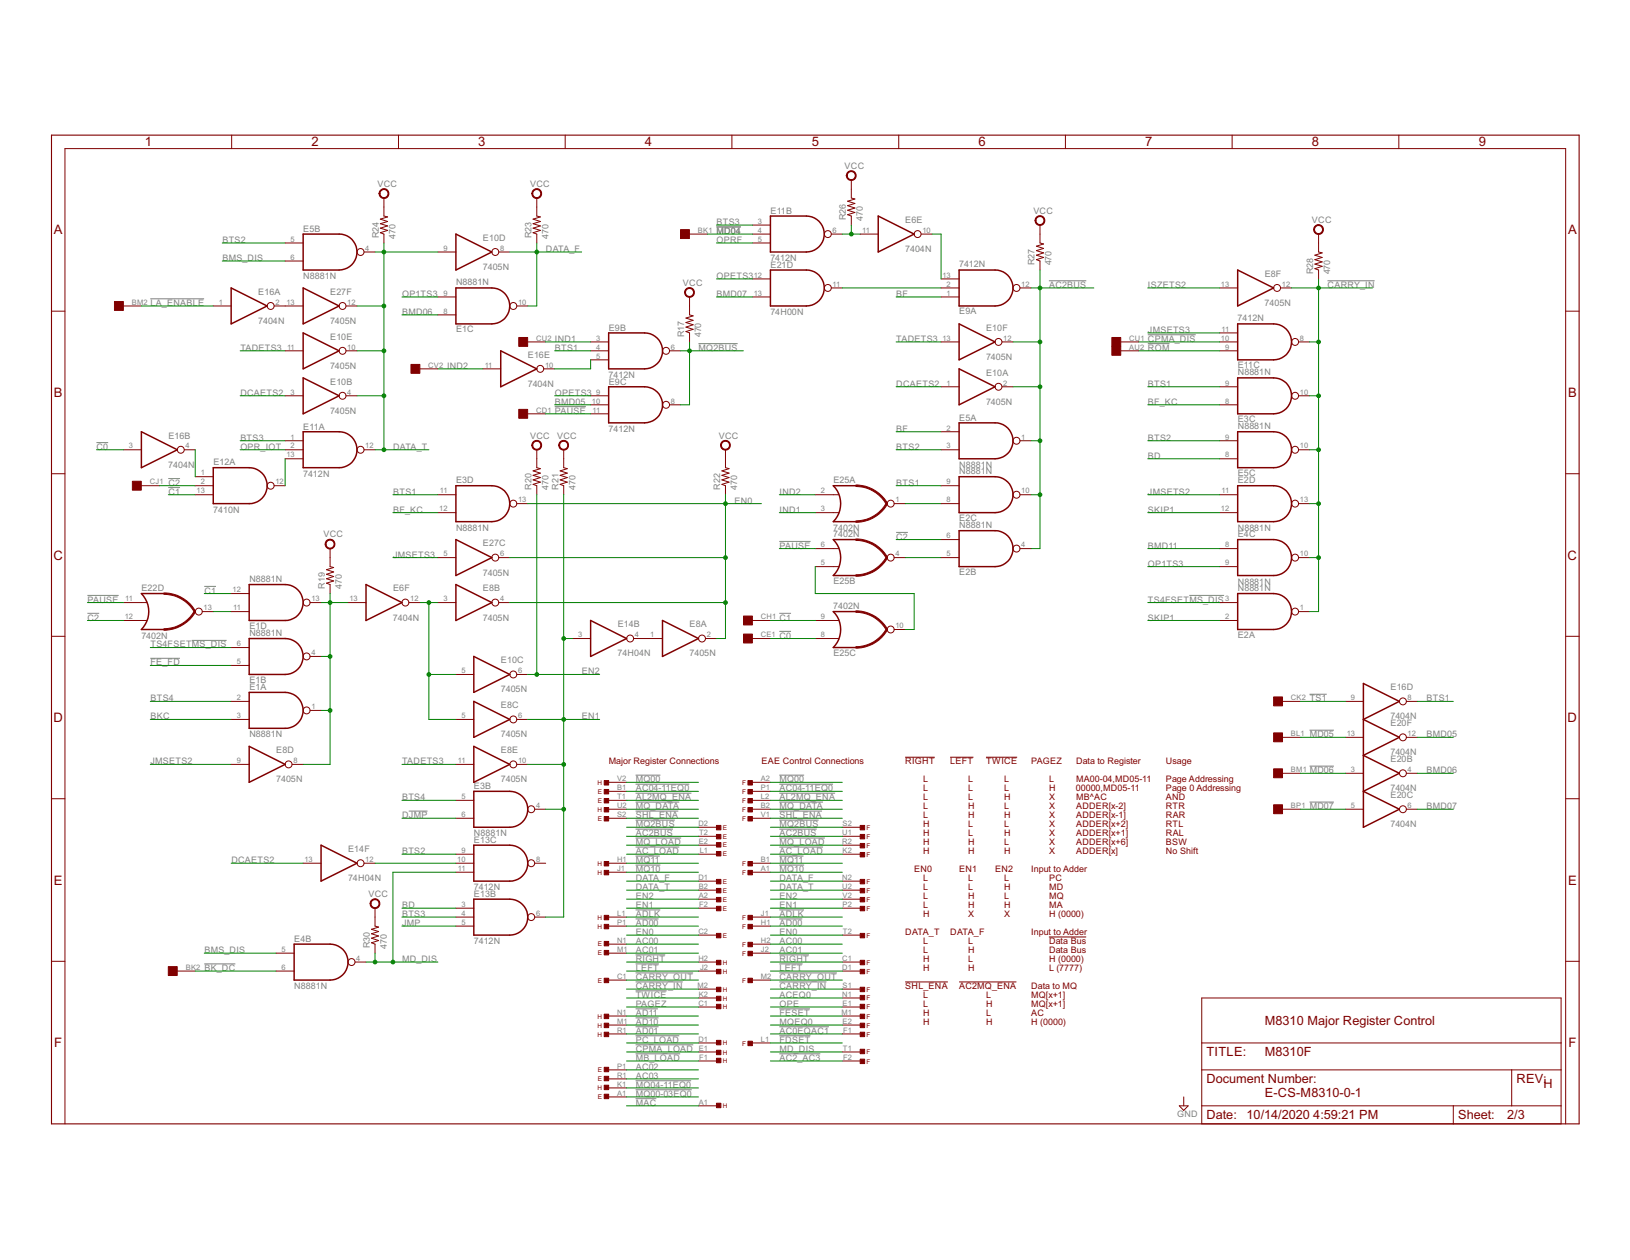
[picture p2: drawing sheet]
<svg xmlns="http://www.w3.org/2000/svg" width="279mm" height="216mm" viewBox="0 0 279 216" stroke-linecap="round" stroke-linejoin="round" font-family="sans-serif">
<defs><g id="words">
<g font-size="2.5" fill="#800000">
<text x="24.8" y="25.1">1</text>
<text x="53.4" y="25.1">2</text>
<text x="82" y="25.1">3</text>
<text x="110.6" y="25.1">4</text>
<text x="139.1" y="25.1">5</text>
<text x="167.7" y="25.1">6</text>
<text x="196.3" y="25.1">7</text>
<text x="224.9" y="25.1">8</text>
<text x="253.5" y="25.1">9</text>
<text x="9.2" y="40.2">A</text>
<text x="268.8" y="40.2">A</text>
<text x="9.2" y="68">B</text>
<text x="268.8" y="68">B</text>
<text x="9.2" y="95.9">C</text>
<text x="268.7" y="95.9">C</text>
<text x="9.2" y="123.7">D</text>
<text x="268.7" y="123.7">D</text>
<text x="9.2" y="151.6">E</text>
<text x="268.8" y="151.6">E</text>
<text x="9.3" y="179.4">F</text>
<text x="268.8" y="179.4">F</text>
</g>
<g font-size="2.4" fill="#800000">
<text x="216.8" y="175.6">M8310 Major Register Control</text>
<text x="206.8" y="181">TITLE:</text>
<text x="206.8" y="185.6">Document Number:</text>
<text x="216.8" y="181">M8310F</text>
<text x="259.9" y="185.6">REV:</text>
<text x="206.8" y="191.8">Date: 10/14/2020</text>
<text x="216.8" y="188">E-CS-M8310-0-1</text>
<text x="225.1" y="191.8">4:59:21 PM</text>
<text x="249.9" y="191.8">Sheet:</text>
<text x="258.4" y="191.8">2/3</text>
<text x="264.6" y="186.4">H</text>
</g>
<g font-size="1.7" fill="#808080">
<text x="144.8" y="28.9">VCC</text>
<text x="64.7" y="32">VCC</text>
<text x="90.9" y="32">VCC</text>
<text x="38.1" y="41.6">BTS2</text>
<text x="52" y="39.7">E5B</text>
<text x="64.9" y="40.8" transform="rotate(-90 64.9 40.8)">R24</text>
<text x="67.8" y="40.9" transform="rotate(-90 67.8 40.9)">470</text>
<text x="82.8" y="41.3">E10D</text>
<text x="91.1" y="40.8" transform="rotate(-90 91.1 40.8)">R23</text>
<text x="94" y="40.9" transform="rotate(-90 94 40.9)">470</text>
<text x="122.8" y="38.6">BTS3</text>
<text x="122.8" y="41.6">OPRF</text>
<text x="122.8" y="40.1">MD04</text>
<text x="132.1" y="36.6">E11B</text>
<text x="145" y="37.8" transform="rotate(-90 145 37.8)">R26</text>
<text x="147.9" y="37.8" transform="rotate(-90 147.9 37.8)">470</text>
<text x="155.2" y="38.2">E6E</text>
<text x="177.1" y="36.6">VCC</text>
<text x="224.9" y="38.2">VCC</text>
<text x="38.1" y="44.7">BMS_DIS</text>
<text x="52" y="47.8">N8881N</text>
<text x="82.8" y="46.3">7405N</text>
<text x="93.6" y="43.2">DATA_F</text>
<text x="122.8" y="47.8">OPETS3</text>
<text x="132" y="44.7">7412N</text>
<text x="132.1" y="45.9">E21D</text>
<text x="155.2" y="43.2">7404N</text>
<text x="164.4" y="45.8">7412N</text>
<text x="177.3" y="45.5" transform="rotate(-90 177.3 45.5)">R27</text>
<text x="180.3" y="45.5" transform="rotate(-90 180.3 45.5)">470</text>
<text x="216.8" y="47.4">E8F</text>
<text x="225.1" y="47" transform="rotate(-90 225.1 47)">R28</text>
<text x="228" y="47" transform="rotate(-90 228 47)">470</text>
<text x="25.8" y="52.4">LA_ENABLE</text>
<text x="44.3" y="50.5">E16A</text>
<text x="56.6" y="50.5">E27F</text>
<text x="68.9" y="50.9">OP1TS3</text>
<text x="68.9" y="54">BMD06</text>
<text x="78.2" y="48.9">N8881N</text>
<text x="117.1" y="49">VCC</text>
<text x="122.8" y="50.9">BMD07</text>
<text x="132" y="54">74H00N</text>
<text x="153.6" y="50.9">BF</text>
<text x="164.4" y="53.9">E9A</text>
<text x="179.8" y="49.3">AC2BUS</text>
<text x="196.8" y="49.3">ISZETS2</text>
<text x="216.8" y="52.4">7405N</text>
<text x="227.6" y="49.3">CARRY_IN</text>
<text x="44.3" y="55.5">7404N</text>
<text x="56.6" y="55.5">7405N</text>
<text x="56.6" y="58.2">E10E</text>
<text x="78.2" y="57">E1C</text>
<text x="95.1" y="58.6">IND1</text>
<text x="104.4" y="56.7">E9B</text>
<text x="117.3" y="57.8" transform="rotate(-90 117.3 57.8)">R17</text>
<text x="120.2" y="57.8" transform="rotate(-90 120.2 57.8)">470</text>
<text x="153.6" y="58.6">TADETS3</text>
<text x="169" y="56.7">E10F</text>
<text x="196.8" y="57">JMSETS3</text>
<text x="196.8" y="58.6">CPMA_DIS</text>
<text x="212.1" y="55">7412N</text>
<text x="41.2" y="60.1">TADETS3</text>
<text x="56.6" y="63.2">7405N</text>
<text x="56.6" y="65.9">E10B</text>
<text x="76.6" y="63.2">IND2</text>
<text x="90.5" y="61.3">E16E</text>
<text x="95.1" y="60.1">BTS1</text>
<text x="104.3" y="64.7">7412N</text>
<text x="104.4" y="65.9">E9C</text>
<text x="119.8" y="60.1">MQ2BUS</text>
<text x="169" y="61.7">7405N</text>
<text x="169" y="64.4">E10A</text>
<text x="196.8" y="60.1">ROM</text>
<text x="212.2" y="64.3">N8881N</text>
<text x="212.2" y="63.1">E11C</text>
<text x="41.2" y="67.8">DCAETS2</text>
<text x="56.6" y="70.9">7405N</text>
<text x="90.5" y="66.3">7404N</text>
<text x="95.1" y="70.9">PAUSE</text>
<text x="95.1" y="69.4">BMD05</text>
<text x="95.1" y="67.8">OPETS3</text>
<text x="153.6" y="66.3">DCAETS2</text>
<text x="169" y="69.4">7405N</text>
<text x="196.8" y="69.4">BF_KC</text>
<text x="196.8" y="66.3">BTS1</text>
<text x="16.6" y="77.1">C0</text>
<text x="28.9" y="75.1">E16B</text>
<text x="41.2" y="75.5">BTS3</text>
<text x="41.2" y="77.1">OPR_IOT</text>
<text x="52" y="73.6">E11A</text>
<text x="67.4" y="77.1">DATA_T</text>
<text x="90.9" y="75.1">VCC</text>
<text x="95.5" y="75.1">VCC</text>
<text x="104.3" y="74">7412N</text>
<text x="123.2" y="75.1">VCC</text>
<text x="153.6" y="74">BF</text>
<text x="153.6" y="77.1">BTS2</text>
<text x="164.4" y="72.1">E5A</text>
<text x="196.8" y="75.5">BTS2</text>
<text x="212.2" y="73.5">N8881N</text>
<text x="212.2" y="72.4">E3C</text>
<text x="28.9" y="80.1">7404N</text>
<text x="28.9" y="83.2">C2</text>
<text x="36.6" y="79.8">E12A</text>
<text x="52" y="81.7">7412N</text>
<text x="78.2" y="82.8">E3D</text>
<text x="91.1" y="84" transform="rotate(-90 91.1 84)">R20</text>
<text x="94" y="84" transform="rotate(-90 94 84)">470</text>
<text x="95.7" y="84" transform="rotate(-90 95.7 84)">R21</text>
<text x="98.6" y="84" transform="rotate(-90 98.6 84)">470</text>
<text x="123.4" y="84" transform="rotate(-90 123.4 84)">R22</text>
<text x="126.4" y="84" transform="rotate(-90 126.4 84)">470</text>
<text x="142.9" y="82.8">E25A</text>
<text x="153.6" y="83.2">BTS1</text>
<text x="164.4" y="81.2">N8881N</text>
<text x="164.4" y="80.1">N8881N</text>
<text x="196.8" y="78.6">BD</text>
<text x="212.2" y="82.8">E2D</text>
<text x="212.2" y="81.6">E5C</text>
<text x="28.9" y="84.8">C1</text>
<text x="36.6" y="87.8">7410N</text>
<text x="67.4" y="87.8">BF_KC</text>
<text x="67.4" y="84.8">BTS1</text>
<text x="125.9" y="86.3">EN0</text>
<text x="133.6" y="87.8">IND1</text>
<text x="133.6" y="84.8">IND2</text>
<text x="164.4" y="89.3">E2C</text>
<text x="196.8" y="84.8">JMSETS2</text>
<text x="196.8" y="87.8">SKIP1</text>
<text x="55.4" y="92.1">VCC</text>
<text x="67.4" y="95.5">JMSETS3</text>
<text x="78.2" y="90.9">N8881N</text>
<text x="82.8" y="93.6">E27C</text>
<text x="133.6" y="94">PAUSE</text>
<text x="142.8" y="90.9">7402N</text>
<text x="153.6" y="92.5">C2</text>
<text x="164.4" y="90.5">N8881N</text>
<text x="196.8" y="94">BMD11</text>
<text x="212.2" y="90.9">N8881N</text>
<text x="212.2" y="92.1">E4C</text>
<text x="24.3" y="101.3">E22D</text>
<text x="35" y="101.7">C1</text>
<text x="42.7" y="99.7">N8881N</text>
<text x="55.7" y="100.9" transform="rotate(-90 55.7 100.9)">R19</text>
<text x="58.6" y="100.9" transform="rotate(-90 58.6 100.9)">470</text>
<text x="67.4" y="101.3">E6F</text>
<text x="82.8" y="98.6">7405N</text>
<text x="82.8" y="101.3">E8B</text>
<text x="142.9" y="100.1">E25B</text>
<text x="164.4" y="98.6">E2B</text>
<text x="196.8" y="97.1">OP1TS3</text>
<text x="212.2" y="100.2">N8881N</text>
<text x="212.2" y="101.2">N8881N</text>
<text x="15" y="106.3">C2</text>
<text x="15" y="103.2">PAUSE</text>
<text x="42.7" y="107.8">E1D</text>
<text x="67.4" y="106.3">7404N</text>
<text x="82.8" y="106.3">7405N</text>
<text x="105.9" y="107.5">E14B</text>
<text x="118.2" y="107.5">E8A</text>
<text x="133.6" y="106.3">C1</text>
<text x="142.8" y="104.3">7402N</text>
<text x="196.8" y="103.2">TS4FSETMS_DIS</text>
<text x="196.8" y="106.3">SKIP1</text>
<text x="24.2" y="109.4">7402N</text>
<text x="25.8" y="110.9">TS4FSETMS_DIS</text>
<text x="42.7" y="108.9">N8881N</text>
<text x="85.9" y="113.6">E10C</text>
<text x="105.9" y="112.5">74H04N</text>
<text x="118.2" y="112.5">7405N</text>
<text x="133.6" y="109.4">C0</text>
<text x="142.9" y="112.4">E25C</text>
<text x="212.2" y="109.3">E2A</text>
<text x="25.8" y="114">FE_FD</text>
<text x="42.7" y="117">E1B</text>
<text x="42.7" y="118.3">E1A</text>
<text x="85.8" y="118.6">7405N</text>
<text x="99.7" y="115.6">EN2</text>
<text x="238.4" y="118.3">E16D</text>
<text x="25.8" y="120.2">BTS4</text>
<text x="25.8" y="123.3">BKC</text>
<text x="85.9" y="121.3">E8C</text>
<text x="99.7" y="123.3">EN1</text>
<text x="224.5" y="120.2">TS1</text>
<text x="238.3" y="123.3">7404N</text>
<text x="238.4" y="124.4">E20F</text>
<text x="244.5" y="120.2">BTS1</text>
<text x="25.8" y="131">JMSETS2</text>
<text x="42.7" y="126.3">N8881N</text>
<text x="47.4" y="129">E8D</text>
<text x="68.9" y="131">TADETS3</text>
<text x="85.8" y="126.3">7405N</text>
<text x="85.9" y="129">E8E</text>
<text x="224.5" y="126.3">MD05</text>
<text x="238.3" y="129.4">7404N</text>
<text x="238.4" y="130.6">E20B</text>
<text x="244.5" y="126.3">BMD05</text>
<text x="47.3" y="134">7405N</text>
<text x="68.9" y="137.1">BTS4</text>
<text x="81.2" y="135.2">E3B</text>
<text x="85.8" y="134">7405N</text>
<text x="109" y="137.1">AL2MQ_ENA</text>
<text x="109" y="134">MQ00</text>
<text x="109" y="135.6">AC04-11EQ0</text>
<text x="133.6" y="137.1">AL2MQ_ENA</text>
<text x="133.6" y="134">MQ00</text>
<text x="133.6" y="135.6">AC04-11EQ0</text>
<text x="224.5" y="132.5">MD06</text>
<text x="238.3" y="135.6">7404N</text>
<text x="238.4" y="136.7">E20C</text>
<text x="244.5" y="132.5">BMD06</text>
<text x="68.9" y="140.2">DJMP</text>
<text x="81.2" y="143.3">N8881N</text>
<text x="109" y="143.3">AC2BUS</text>
<text x="109" y="141.7">MQ2BUS</text>
<text x="109" y="140.2">SHL_ENA</text>
<text x="109" y="138.7">MQ_DATA</text>
<text x="133.6" y="143.3">AC2BUS</text>
<text x="133.6" y="141.7">MQ2BUS</text>
<text x="133.6" y="140.2">SHL_ENA</text>
<text x="133.6" y="138.7">MQ_DATA</text>
<text x="224.5" y="138.7">MD07</text>
<text x="238.3" y="141.7">7404N</text>
<text x="244.5" y="138.7">BMD07</text>
<text x="39.7" y="147.9">DCAETS2</text>
<text x="59.7" y="146">E14F</text>
<text x="68.9" y="146.4">BTS2</text>
<text x="81.2" y="144.4">E13C</text>
<text x="109" y="144.8">MQ_LOAD</text>
<text x="109" y="149.5">MQ10</text>
<text x="109" y="147.9">MQ11</text>
<text x="109" y="146.4">AC_LOAD</text>
<text x="133.6" y="144.8">MQ_LOAD</text>
<text x="133.6" y="149.5">MQ10</text>
<text x="133.6" y="147.9">MQ11</text>
<text x="133.6" y="146.4">AC_LOAD</text>
<text x="59.7" y="151">74H04N</text>
<text x="63.1" y="153.7">VCC</text>
<text x="68.9" y="155.6">BD</text>
<text x="81.2" y="152.5">7412N</text>
<text x="81.2" y="153.7">E13B</text>
<text x="109" y="154.1">EN2</text>
<text x="109" y="155.6">EN1</text>
<text x="109" y="152.5">DATA_T</text>
<text x="109" y="151">DATA_F</text>
<text x="133.6" y="154.1">EN2</text>
<text x="133.6" y="155.6">EN1</text>
<text x="133.6" y="152.5">DATA_T</text>
<text x="133.6" y="151">DATA_F</text>
<text x="50.4" y="161.4">E4B</text>
<text x="68.9" y="157.2">BTS3</text>
<text x="68.9" y="158.7">JMP</text>
<text x="81.2" y="161.8">7412N</text>
<text x="109" y="158.7">AD00</text>
<text x="109" y="157.2">ADLK</text>
<text x="109" y="160.2">EN0</text>
<text x="109" y="161.8">AC00</text>
<text x="133.6" y="158.7">AD00</text>
<text x="133.6" y="157.2">ADLK</text>
<text x="133.6" y="160.2">EN0</text>
<text x="133.6" y="161.8">AC00</text>
<text x="35" y="163.3">BMS_DIS</text>
<text x="35" y="166.4">BK_DC</text>
<text x="63.4" y="162.5" transform="rotate(-90 63.4 162.5)">R30</text>
<text x="66.3" y="162.5" transform="rotate(-90 66.3 162.5)">470</text>
<text x="68.9" y="164.9">MD_DIS</text>
<text x="109" y="164.9">RIGHT</text>
<text x="109" y="166.4">LEFT</text>
<text x="109" y="167.9">CARRY_OUT</text>
<text x="109" y="163.3">AC01</text>
<text x="133.6" y="164.9">RIGHT</text>
<text x="133.6" y="166.4">LEFT</text>
<text x="133.6" y="167.9">CARRY_OUT</text>
<text x="133.6" y="163.3">AC01</text>
<text x="50.4" y="169.5">N8881N</text>
<text x="109" y="171">TWICE</text>
<text x="109" y="172.6">PAGEZ</text>
<text x="109" y="169.5">CARRY_IN</text>
<text x="133.6" y="169.5">CARRY_IN</text>
<text x="133.6" y="171">ACEQ0</text>
<text x="133.6" y="172.6">OPE</text>
<text x="109" y="177.2">AD01</text>
<text x="109" y="174.1">AD11</text>
<text x="109" y="175.6">AD10</text>
<text x="109" y="178.7">PC_LOAD</text>
<text x="133.6" y="178.7">FDSET</text>
<text x="133.6" y="177.2">AC0EQAC1</text>
<text x="133.6" y="175.6">MQEQ0</text>
<text x="133.6" y="174.1">FESET</text>
<text x="109" y="181.8">MB_LOAD</text>
<text x="109" y="180.3">CPMA_LOAD</text>
<text x="109" y="183.3">AC02</text>
<text x="109" y="184.9">AC03</text>
<text x="133.6" y="181.8">AC2_AC3</text>
<text x="133.6" y="180.3">MD_DIS</text>
<text x="109" y="188">MQ00-03EQ0</text>
<text x="109" y="186.4">MQ04-11EQ0</text>
<text x="109" y="189.5">MAC</text>
<text x="201.8" y="191.4">GND</text>
</g>
<g font-size="1.7" fill="#800000">
<text x="104.4" y="131">Major Register Connections</text>
<text x="130.5" y="131">EAE Control Connections</text>
<text x="155.2" y="131">RIGHT</text>
<text x="162.9" y="131">LEFT</text>
<text x="169" y="131">TWICE</text>
<text x="176.7" y="131">PAGEZ</text>
<text x="184.4" y="131">Data to Register</text>
<text x="199.8" y="131">Usage</text>
<text x="158.3" y="134">L</text>
<text x="158.3" y="137.1">L</text>
<text x="158.3" y="135.6">L</text>
<text x="166" y="134">L</text>
<text x="166" y="137.1">L</text>
<text x="166" y="135.6">L</text>
<text x="172.1" y="134">L</text>
<text x="172.1" y="137.1">H</text>
<text x="172.1" y="135.6">L</text>
<text x="179.8" y="134">L</text>
<text x="179.8" y="135.6">H</text>
<text x="179.8" y="137.1">X</text>
<text x="184.4" y="135.6">00000,MD05-11</text>
<text x="184.4" y="134">MA00-04,MD05-11</text>
<text x="184.4" y="137.1">MB^AC</text>
<text x="199.8" y="134">Page Addressing</text>
<text x="199.8" y="135.6">Page 0 Addressing</text>
<text x="199.8" y="137.1">AND</text>
<text x="158.3" y="138.7">L</text>
<text x="158.3" y="140.2">L</text>
<text x="158.3" y="141.7">H</text>
<text x="158.3" y="143.3">H</text>
<text x="166" y="141.7">L</text>
<text x="166" y="143.3">L</text>
<text x="166" y="138.7">H</text>
<text x="166" y="140.2">H</text>
<text x="172.1" y="138.7">L</text>
<text x="172.1" y="141.7">L</text>
<text x="172.1" y="143.3">H</text>
<text x="172.1" y="140.2">H</text>
<text x="179.8" y="138.7">X</text>
<text x="179.8" y="140.2">X</text>
<text x="179.8" y="141.7">X</text>
<text x="179.8" y="143.3">X</text>
<text x="184.4" y="138.7">ADDER[x-2]</text>
<text x="184.4" y="140.2">ADDER[x-1]</text>
<text x="184.4" y="141.7">ADDER[x+2]</text>
<text x="184.4" y="143.3">ADDER[x+1]</text>
<text x="199.8" y="138.7">RTR</text>
<text x="199.8" y="140.2">RAR</text>
<text x="199.8" y="141.7">RTL</text>
<text x="199.8" y="143.3">RAL</text>
<text x="156.7" y="149.5">EN0</text>
<text x="158.3" y="144.8">H</text>
<text x="158.3" y="146.4">H</text>
<text x="164.4" y="149.5">EN1</text>
<text x="166" y="144.8">H</text>
<text x="166" y="146.4">H</text>
<text x="170.6" y="149.5">EN2</text>
<text x="172.1" y="144.8">L</text>
<text x="172.1" y="146.4">H</text>
<text x="176.7" y="149.5">Input to Adder</text>
<text x="179.8" y="144.8">X</text>
<text x="179.8" y="146.4">X</text>
<text x="184.4" y="144.8">ADDER[x+6]</text>
<text x="184.4" y="146.4">ADDER[x]</text>
<text x="199.8" y="144.8">BSW</text>
<text x="199.8" y="146.4">No Shift</text>
<text x="158.3" y="151">L</text>
<text x="158.3" y="154.1">L</text>
<text x="158.3" y="155.6">L</text>
<text x="158.3" y="152.5">L</text>
<text x="166" y="151">L</text>
<text x="166" y="155.6">H</text>
<text x="166" y="154.1">H</text>
<text x="166" y="152.5">L</text>
<text x="172.1" y="151">L</text>
<text x="172.1" y="155.6">H</text>
<text x="172.1" y="152.5">H</text>
<text x="172.1" y="154.1">L</text>
<text x="179.8" y="151">PC</text>
<text x="179.8" y="152.5">MD</text>
<text x="179.8" y="154.1">MQ</text>
<text x="179.8" y="155.6">MA</text>
<text x="155.2" y="160.2">DATA_T</text>
<text x="158.3" y="157.2">H</text>
<text x="158.3" y="161.8">L</text>
<text x="162.9" y="160.2">DATA_F</text>
<text x="166" y="157.2">X</text>
<text x="166" y="161.8">L</text>
<text x="172.1" y="157.2">X</text>
<text x="176.7" y="160.2">Input to Adder</text>
<text x="179.8" y="157.2">H (0000)</text>
<text x="179.8" y="161.8">Data Bus</text>
<text x="158.3" y="166.4">H</text>
<text x="158.3" y="164.9">H</text>
<text x="158.3" y="163.3">L</text>
<text x="166" y="166.4">H</text>
<text x="166" y="163.3">H</text>
<text x="166" y="164.9">L</text>
<text x="179.8" y="163.3">Data Bus</text>
<text x="179.8" y="164.9">H (0000)</text>
<text x="179.8" y="166.4">L (7777)</text>
<text x="155.2" y="169.5">SHL_ENA</text>
<text x="158.3" y="171">L</text>
<text x="158.3" y="172.6">L</text>
<text x="164.4" y="169.5">AC2MQ_ENA</text>
<text x="169" y="171">L</text>
<text x="169" y="172.6">H</text>
<text x="176.7" y="169.5">Data to MQ</text>
<text x="176.7" y="172.6">MQ[x+1]</text>
<text x="176.7" y="171">MQ[x+1]</text>
<text x="158.3" y="175.6">H</text>
<text x="158.3" y="174.1">H</text>
<text x="169" y="175.6">H</text>
<text x="169" y="174.1">L</text>
<text x="176.7" y="175.6">H (0000)</text>
<text x="176.7" y="174.1">AC</text>
</g>
<g font-size="1.4" fill="#808080">
<text x="49.8" y="41.4">5</text>
<text x="119.6" y="39.9">BK1</text>
<text x="129.9" y="38.3">3</text>
<text x="129.9" y="39.9">4</text>
<text x="129.9" y="41.4">5</text>
<text x="142.7" y="39.9">6</text>
<text x="147.8" y="39.9">11</text>
<text x="158.1" y="39.9">10</text>
<text x="49.8" y="44.5">6</text>
<text x="62.6" y="43">4</text>
<text x="76" y="43">9</text>
<text x="85.7" y="43">8</text>
<text x="129.2" y="47.6">12</text>
<text x="161.5" y="47.6">13</text>
<text x="22.6" y="52.2">BM2</text>
<text x="37.5" y="52.2">1</text>
<text x="47.2" y="52.2">2</text>
<text x="49.1" y="52.2">13</text>
<text x="59.5" y="52.2">12</text>
<text x="76" y="53.7">8</text>
<text x="76" y="50.7">9</text>
<text x="88.8" y="52.2">10</text>
<text x="129.2" y="50.7">13</text>
<text x="142.7" y="49.1">11</text>
<text x="162.3" y="50.7">1</text>
<text x="162.3" y="49.1">2</text>
<text x="175.1" y="49.1">12</text>
<text x="209.3" y="49.1">13</text>
<text x="219.7" y="49.1">12</text>
<text x="49.2" y="59.9">11</text>
<text x="59.5" y="59.9">10</text>
<text x="91.9" y="58.4">CU2</text>
<text x="102.2" y="58.4">3</text>
<text x="102.2" y="59.9">4</text>
<text x="115" y="59.9">6</text>
<text x="161.5" y="58.4">13</text>
<text x="172" y="58.4">12</text>
<text x="193.6" y="58.4">CU1</text>
<text x="193.6" y="59.9">AU2</text>
<text x="209.3" y="58.4">10</text>
<text x="209.4" y="56.8">11</text>
<text x="210" y="59.9">9</text>
<text x="222.8" y="58.4">8</text>
<text x="73.4" y="63">CV2</text>
<text x="83.1" y="63">11</text>
<text x="93.4" y="63">10</text>
<text x="102.2" y="61.4">5</text>
<text x="49.8" y="67.6">3</text>
<text x="59.5" y="67.6">4</text>
<text x="91.9" y="70.7">CD1</text>
<text x="101.5" y="69.1">10</text>
<text x="101.6" y="70.7">11</text>
<text x="102.2" y="67.6">9</text>
<text x="115" y="69.1">8</text>
<text x="162.3" y="66.1">1</text>
<text x="172" y="66.1">2</text>
<text x="210" y="69.1">8</text>
<text x="210" y="66.1">9</text>
<text x="222.8" y="67.6">10</text>
<text x="22.1" y="76.8">3</text>
<text x="31.8" y="76.8">4</text>
<text x="49.8" y="75.3">1</text>
<text x="49.8" y="76.8">2</text>
<text x="62.6" y="76.8">12</text>
<text x="162.3" y="73.8">2</text>
<text x="162.3" y="76.8">3</text>
<text x="175.1" y="75.3">1</text>
<text x="210" y="75.3">9</text>
<text x="222.8" y="76.8">10</text>
<text x="25.7" y="83">CJ1</text>
<text x="34.4" y="81.5">1</text>
<text x="34.4" y="83">2</text>
<text x="47.2" y="83">12</text>
<text x="49.1" y="78.4">13</text>
<text x="162.3" y="83">9</text>
<text x="210" y="78.4">8</text>
<text x="33.7" y="84.5">13</text>
<text x="75.3" y="87.6">12</text>
<text x="75.4" y="84.5">11</text>
<text x="88.8" y="86.1">13</text>
<text x="140.7" y="84.5">2</text>
<text x="140.7" y="87.6">3</text>
<text x="153.5" y="86.1">1</text>
<text x="162.3" y="86.1">8</text>
<text x="175.1" y="84.5">10</text>
<text x="209.3" y="87.6">12</text>
<text x="209.4" y="84.5">11</text>
<text x="222.8" y="86.1">13</text>
<text x="76" y="95.3">5</text>
<text x="85.7" y="95.3">6</text>
<text x="140.7" y="93.8">6</text>
<text x="153.5" y="95.3">4</text>
<text x="162.3" y="95.3">5</text>
<text x="162.3" y="92.2">6</text>
<text x="175.1" y="93.8">4</text>
<text x="210" y="93.8">8</text>
<text x="222.8" y="95.3">10</text>
<text x="39.9" y="101.5">12</text>
<text x="140.7" y="96.9">5</text>
<text x="210" y="96.9">9</text>
<text x="21.4" y="106.1">12</text>
<text x="21.5" y="103">11</text>
<text x="34.9" y="104.6">13</text>
<text x="40" y="104.6">11</text>
<text x="53.4" y="103">13</text>
<text x="59.9" y="103">13</text>
<text x="70.3" y="103">12</text>
<text x="76" y="103">3</text>
<text x="85.7" y="103">4</text>
<text x="130.4" y="106.1">CH1</text>
<text x="140.7" y="106.1">9</text>
<text x="153.5" y="107.7">10</text>
<text x="210" y="106.1">2</text>
<text x="210" y="103">3</text>
<text x="222.8" y="104.6">1</text>
<text x="40.6" y="113.8">5</text>
<text x="40.6" y="110.7">6</text>
<text x="53.4" y="112.3">4</text>
<text x="99.1" y="109.2">3</text>
<text x="108.8" y="109.2">4</text>
<text x="111.4" y="109.2">1</text>
<text x="121.1" y="109.2">2</text>
<text x="130.4" y="109.2">CE1</text>
<text x="140.7" y="109.2">8</text>
<text x="40.6" y="120">2</text>
<text x="79.1" y="115.4">5</text>
<text x="88.8" y="115.4">6</text>
<text x="221.3" y="120">CK2</text>
<text x="231.6" y="120">9</text>
<text x="241.3" y="120">8</text>
<text x="40.6" y="123.1">3</text>
<text x="53.4" y="121.5">1</text>
<text x="79.1" y="123.1">5</text>
<text x="88.8" y="123.1">6</text>
<text x="40.6" y="130.8">9</text>
<text x="50.3" y="130.8">8</text>
<text x="78.5" y="130.8">11</text>
<text x="88.8" y="130.8">10</text>
<text x="221.3" y="126.1">BL1</text>
<text x="230.9" y="126.1">13</text>
<text x="241.3" y="126.1">12</text>
<text x="79.1" y="136.9">5</text>
<text x="105.8" y="133.8">V2</text>
<text x="105.8" y="136.9">T1</text>
<text x="105.8" y="135.4">B1</text>
<text x="130.4" y="135.4">P1</text>
<text x="130.4" y="133.8">A2</text>
<text x="130.4" y="136.9">L2</text>
<text x="221.3" y="132.3">BM1</text>
<text x="231.6" y="132.3">3</text>
<text x="241.3" y="132.3">4</text>
<text x="79.1" y="140">6</text>
<text x="91.9" y="138.5">4</text>
<text x="105.8" y="138.5">U2</text>
<text x="105.8" y="140">S2</text>
<text x="119.7" y="141.5">D2</text>
<text x="119.8" y="143.1">T2</text>
<text x="130.4" y="140">V1</text>
<text x="130.4" y="138.5">B2</text>
<text x="144.4" y="143.1">U1</text>
<text x="144.4" y="141.5">S2</text>
<text x="221.3" y="138.5">BP1</text>
<text x="231.6" y="138.5">5</text>
<text x="241.3" y="138.5">6</text>
<text x="52.2" y="147.7">13</text>
<text x="62.6" y="147.7">12</text>
<text x="78.4" y="147.7">10</text>
<text x="78.5" y="149.2">11</text>
<text x="79.1" y="146.2">9</text>
<text x="91.9" y="147.7">8</text>
<text x="105.8" y="147.7">H1</text>
<text x="105.8" y="149.2">J1</text>
<text x="119.8" y="144.6">E2</text>
<text x="119.9" y="146.2">L1</text>
<text x="130.4" y="149.2">A1</text>
<text x="130.4" y="147.7">B1</text>
<text x="144.4" y="144.6">R2</text>
<text x="144.4" y="146.2">K2</text>
<text x="79.1" y="155.4">3</text>
<text x="119.7" y="150.8">D1</text>
<text x="119.8" y="153.9">A2</text>
<text x="119.8" y="152.3">B2</text>
<text x="119.9" y="155.4">F2</text>
<text x="144.4" y="150.8">N2</text>
<text x="144.4" y="152.3">U2</text>
<text x="144.4" y="155.4">P2</text>
<text x="144.4" y="153.9">V2</text>
<text x="79.1" y="156.9">4</text>
<text x="79.1" y="158.5">5</text>
<text x="91.9" y="156.9">6</text>
<text x="105.8" y="156.9">L1</text>
<text x="105.8" y="158.5">P1</text>
<text x="105.8" y="161.6">N1</text>
<text x="119.7" y="160">C2</text>
<text x="130.4" y="158.5">H1</text>
<text x="130.4" y="156.9">J1</text>
<text x="130.4" y="161.6">H2</text>
<text x="144.5" y="160">T2</text>
<text x="31.8" y="166.2">BK2</text>
<text x="48.3" y="163.1">5</text>
<text x="48.3" y="166.2">6</text>
<text x="61.1" y="164.6">4</text>
<text x="105.8" y="167.7">C1</text>
<text x="105.8" y="163.1">M1</text>
<text x="119.7" y="164.6">H2</text>
<text x="120" y="166.2">J2</text>
<text x="130.4" y="163.1">J2</text>
<text x="130.4" y="167.7">M2</text>
<text x="144.4" y="164.6">C1</text>
<text x="144.4" y="166.2">D1</text>
<text x="105.8" y="173.9">N1</text>
<text x="119.6" y="169.3">M2</text>
<text x="119.7" y="172.3">C1</text>
<text x="119.8" y="170.8">K2</text>
<text x="144.2" y="173.9">M1</text>
<text x="144.4" y="170.8">N1</text>
<text x="144.4" y="172.3">E1</text>
<text x="144.4" y="169.3">S1</text>
<text x="105.8" y="175.4">M1</text>
<text x="105.8" y="177">R1</text>
<text x="119.7" y="178.5">D1</text>
<text x="130.4" y="178.5">L1</text>
<text x="144.4" y="175.4">E2</text>
<text x="144.5" y="177">F1</text>
<text x="105.8" y="183.1">P1</text>
<text x="105.8" y="184.7">R1</text>
<text x="119.8" y="180">E1</text>
<text x="119.9" y="181.6">F1</text>
<text x="144.5" y="180">T1</text>
<text x="144.5" y="181.6">F2</text>
<text x="105.8" y="186.2">K1</text>
<text x="105.8" y="187.7">A1</text>
<text x="119.8" y="189.3">A1</text>
</g>
<g font-size="1.2" fill="#800000">
<text x="102.4" y="134.5">H</text>
<text x="102.5" y="137.6">E</text>
<text x="102.5" y="136.1">E</text>
<text x="127.2" y="136.1">F</text>
<text x="127.2" y="134.5">F</text>
<text x="127.2" y="137.6">F</text>
<text x="102.4" y="139.1">H</text>
<text x="102.5" y="140.7">E</text>
<text x="123.9" y="142.2">E</text>
<text x="123.9" y="143.8">E</text>
<text x="127.2" y="140.7">F</text>
<text x="127.2" y="139.1">F</text>
<text x="148.5" y="143.8">F</text>
<text x="148.5" y="142.2">F</text>
<text x="102.4" y="148.4">H</text>
<text x="102.4" y="149.9">H</text>
<text x="123.9" y="145.1">E</text>
<text x="123.9" y="146.7">E</text>
<text x="127.2" y="149.9">F</text>
<text x="127.2" y="148.4">F</text>
<text x="148.5" y="146.8">F</text>
<text x="148.5" y="145.3">F</text>
<text x="123.9" y="151.5">E</text>
<text x="123.9" y="154.5">E</text>
<text x="123.9" y="153">E</text>
<text x="148.5" y="151.5">F</text>
<text x="148.5" y="153">F</text>
<text x="148.5" y="154.5">F</text>
<text x="102.4" y="157.6">H</text>
<text x="102.4" y="159.2">H</text>
<text x="123.9" y="160.7">E</text>
<text x="123.9" y="156.1">E</text>
<text x="127.2" y="159.2">F</text>
<text x="127.2" y="157.6">F</text>
<text x="148.5" y="156.1">F</text>
<text x="148.5" y="160.7">F</text>
<text x="102.5" y="163.6">E</text>
<text x="102.5" y="162.1">E</text>
<text x="123.9" y="165.3">H</text>
<text x="123.9" y="166.9">H</text>
<text x="127.2" y="162.2">F</text>
<text x="127.2" y="163.8">F</text>
<text x="148.5" y="165.3">F</text>
<text x="148.5" y="166.9">F</text>
<text x="102.5" y="168.4">E</text>
<text x="123.9" y="172.9">H</text>
<text x="123.9" y="171.5">H</text>
<text x="123.9" y="169.9">H</text>
<text x="127.2" y="168.4">F</text>
<text x="148.5" y="172.9">F</text>
<text x="148.5" y="171.3">F</text>
<text x="148.5" y="169.9">F</text>
<text x="102.4" y="176.1">H</text>
<text x="102.4" y="174.6">H</text>
<text x="102.4" y="177.6">H</text>
<text x="123.9" y="179">H</text>
<text x="127.2" y="179.2">F</text>
<text x="148.5" y="177.6">F</text>
<text x="148.5" y="174.6">F</text>
<text x="148.5" y="176.1">F</text>
<text x="102.5" y="183.6">E</text>
<text x="102.5" y="185.2">E</text>
<text x="123.9" y="182.1">H</text>
<text x="123.9" y="180.7">H</text>
<text x="148.5" y="180.6">F</text>
<text x="148.5" y="182.3">F</text>
<text x="102.4" y="186.7">H</text>
<text x="102.5" y="188.3">E</text>
<text x="123.9" y="189.8">H</text>
</g>
</g></defs>
<g fill="none" stroke="#808080" stroke-width=".17">
<path d="M122.8 38.9h4.2M25.8 51.2h9.2M119.7 58.9h6.7M179.8 48.1h6.4M196.7 58.9h3.8M196.7 57.4h8.3M227.5 48.1h8.1M16.5 75.8h2M95.1 69.7h5.3M28.9 83.5h2M28.9 82h2M133.6 92.8h5.3"/>
<path d="M153.6 91.2h2M15 105.1h2M15 102h5.3M25.8 112.8h5M32.9 109.7h5.9M35 100.5h2M133.6 105.1h2M133.6 108.2h2M203.9 102h5.9M224.5 119h2.9M70.1 139h3.2M108.9 139h7.4"/>
<path d="M108.9 135.9h9.6M108.9 132.8h4.3M108.9 137.4h7.5M108.9 134.4h9.3M133.6 139h7.3M133.6 135.9h9.6M133.6 132.8h4.2M133.6 137.4h7.5M133.6 134.4h9.2M224.5 137.4h4.1M224.5 131.3h4.1M224.5 125.1h4.1"/>
<path d="M108.9 157.5h4M108.9 155.9h4.3M108.9 142.1h6.5M108.9 140.5h6.8M108.9 143.6h7.9M108.9 148.2h4.3M108.9 146.7h4.2M108.9 145.1h7.5M133.6 157.5h3.9M133.6 155.9h4.2M133.6 142.1h6.4M133.6 140.5h6.7"/>
<path d="M133.6 143.6h7.8M133.6 148.2h4.2M133.6 146.7h4.1M133.6 145.1h7.5M35 165.2h5.3M108.9 175.9h4M108.9 172.9h3.9M108.9 163.6h5.1M108.9 165.2h4M108.9 169.8h5.4M108.9 174.4h4M108.9 166.7h9.9"/>
<path d="M108.9 168.3h8.1M108.9 179h9.9M108.9 177.5h7.5M133.6 175.9h8.5M133.6 172.9h5.2M133.6 163.6h5.1M133.6 165.2h4M133.6 166.7h9.8M133.6 168.3h8.1M133.6 177.5h5.3M108.9 180.6h7.7M108.9 186.7h9.7"/>
<path d="M108.9 185.2h9.6M108.9 188.3h3.6M133.6 180.6h7"/>
</g>
<g fill="none" stroke="#800000" stroke-width=".17">
<path d="M39.7 23.2v2.3M65.8 33.9v3.1l.6 .2-1.2 .3 1.2 .5-1.2 .3 1.2 .4-1.2 .4 1.2 .4-1.2 .4 .6 .2v1.5M68.3 23.2v2.3M92 33.9v3.1l.6 .2-1.2 .3 1.2 .5-1.2 .3 1.2 .4-1.2 .4 1.2 .4-1.2 .4 .6 .2v1.5M96.9 23.2v2.3M125.5 23.2v2.3M129 38.6h3.1M145.9 30.9v3l.6 .2-1.2 .4 1.2 .4-1.2 .3 1.2 .4-1.2 .4 1.2 .4-1.2 .4 .6 .2v1.6M154.1 23.2v2.3M178.3 38.6v3l.6 .2-1.2 .4 1.2 .4-1.2 .3 1.2 .4-1.2 .4 1.2 .4-1.2 .4 .6 .2v1.6M182.6 23.2v2.3M211.2 23.2v2.3"/>
<path d="M239.8 23.2v2.3M8.8 53.3h2.3M21.1 52.4h3.1M36.6 52.4h3M47 52.4h5M48.9 41.6h3.1M48.9 44.7h3.1M59.3 52.4h1.9M62.4 43.2h1.9M75.1 54h3M75.1 50.9h3M75.1 43.2h3"/>
<path d="M85.5 43.2h1.9M88.6 52.4h1.9M90.5 58.6h3M101.2 58.6h3.1M118.2 50.9v3.1l.6 .1-1.2 .4 1.2 .4-1.2 .4 1.2 .3-1.2 .4 1.2 .4-1.2 .4 .6 .2v1.6M118.2 40.1h3.1M129 50.9h3.1M129 41.6h3.1M129 40.1h3.1M129 47.8h3.1M142.5 40.1h1.9M142.5 49.3h1.9"/>
<path d="M147.4 40.1h3.1M157.9 40.1h1.9M161.3 50.9h3.1M161.3 49.3h3.1M161.3 58.6h3.1M161.3 47.8h3.1M171.8 58.6h1.8M174.8 49.3h1.9M192.1 58.6h3.1M209.1 49.3h3.1M209.1 58.6h3.1M209.1 57h3.1"/>
<path d="M219.5 49.3h1.9M222.6 58.6h1.9M226 40.1v3.1l.6 .1-1.2 .4 1.2 .4-1.2 .4 1.2 .4-1.2 .4 1.2 .3-1.2 .4 .6 .3v1.5M268.4 53.3h2.3M21.1 77.1h3.1M31.6 77.1h1.9M48.9 67.8h3.1M48.9 75.5h3.1M48.9 77.1h3.1M48.9 78.6h3.1M48.9 60.1h3.1M59.3 67.8h1.9"/>
<path d="M59.3 60.1h1.9M62.4 77.1h1.9M72 63.2h3.1M82.8 63.2h3M90.5 70.9h3M92 77.1v3l.6 .2-1.2 .4 1.2 .4-1.2 .3 1.2 .4-1.2 .4 1.2 .4-1.2 .4 .6 .2v1.6M93.2 63.2h1.9M96.6 77.1v3l.6 .2-1.2 .4 1.2 .4-1.2 .3 1.2 .4-1.2 .4 1.2 .4-1.2 .4 .6 .2v1.6M101.2 67.8h3.1M101.2 69.4h3.1M101.2 60.1h3.1M101.2 61.7h3.1"/>
<path d="M101.2 70.9h3.1M114.8 69.4h1.8M114.8 60.1h1.8M124.4 77.1v3l.6 .2-1.3 .4 1.3 .4-1.3 .3 1.3 .4-1.3 .4 1.3 .4-1.3 .4 .7 .2v1.6M161.3 66.3h3.1M161.3 74h3.1M161.3 77.1h3.1M171.8 66.3h1.8M174.8 75.5h1.9M192.1 60.1h3.1M209.1 69.4h3.1M209.1 66.3h3.1"/>
<path d="M209.1 75.5h3.1M209.1 78.6h3.1M209.1 60.1h3.1M222.6 67.8h1.9M222.6 77.1h1.9M8.8 81.2h2.3M24.2 83.2h3.1M33.5 84.8h3.1M33.5 83.2h3.1M33.5 81.7h3.1M47 83.2h1.9M56.6 94v3.1l.6 .1-1.2 .4 1.2 .4-1.2 .4 1.2 .4-1.2 .4 1.2 .3-1.2 .4 .6 .3v1.5"/>
<path d="M75.1 95.5h3M75.1 84.8h3M75.1 87.8h3M85.5 95.5h1.9M88.6 86.3h1.9M139.7 94h4.1M139.7 97.1h4.1M139.7 84.8h4.1M139.7 87.8h4.1M153.3 95.5h1.9M153.3 86.3h1.9M161.3 95.5h3.1"/>
<path d="M161.3 86.3h3.1M161.3 83.2h3.1M161.3 92.5h3.1M174.8 94h1.9M174.8 84.8h1.9M209.1 94h3.1M209.1 97.1h3.1M209.1 84.8h3.1M209.1 87.8h3.1M222.6 95.5h1.9M222.6 86.3h1.9M268.4 81.2h2.3"/>
<path d="M8.8 109h2.3M21.1 103.3h4M21.1 106.3h4M34.7 104.8h1.9M39.6 114h3.1M39.6 111h3.1M39.6 104.8h3.1M39.6 101.7h3.1M53.1 112.5h1.9M53.1 103.3h1.9M59.6 103.3h3.1M70.1 103.3h1.9"/>
<path d="M75.1 103.3h3M78.1 115.6h3.1M85.5 103.3h1.9M88.6 115.6h1.9M98.2 109.4h3M108.6 109.4h5M120.9 109.4h1.9M129 106.3h3.1M129 109.4h3.1M139.7 106.3h4.1M139.7 109.4h4.1M153.3 107.9h1.9"/>
<path d="M209.1 103.3h3.1M209.1 106.3h3.1M222.6 104.8h1.9M268.4 109h2.3M8.8 136.9h2.3M39.6 120.2h3.1M39.6 123.3h3.1M39.6 131h3.1M50.1 131h1.9M53.1 121.7h1.9M78.1 123.3h3.1M78.1 137.1h3.1"/>
<path d="M78.1 131h3.1M88.6 123.3h1.9M88.6 131h1.9M91.7 138.7h1.8M104.3 138.7h3.1M104.3 137.1h3.1M104.3 135.6h3.1M104.3 134h3.1M129 138.7h3.1M129 137.1h3.1M129 135.6h3.1M129 134h3.1"/>
<path d="M155.2 129.8h5M162.9 129.8h4M169 129.8h5.3M219.8 120.2h3.1M219.8 138.7h3.1M219.8 132.5h3.1M219.8 126.3h3.1M230.6 120.2h3.1M230.6 138.7h3.1M230.6 132.5h3.1M230.6 126.3h3.1M241.1 120.2h1.9"/>
<path d="M241.1 138.7h1.9M241.1 132.5h1.9M241.1 126.3h1.9M268.4 136.9h2.3M52 147.9h3M62.4 147.9h1.9M64.3 155.6v3.1l.6 .2-1.2 .3 1.2 .4-1.2 .4 1.2 .4-1.2 .4 1.2 .4-1.2 .3 .6 .3v1.5M78.1 157.1h3.1M78.1 158.7h3.1M78.1 140.2h3.1M78.1 155.6h3.1M78.1 146.4h3.1"/>
<path d="M78.1 147.9h3.1M78.1 149.5h3.1M91.7 157.1h1.8M91.7 147.9h1.8M104.3 157.1h3.1M104.3 158.7h3.1M104.3 140.2h3.1M104.3 147.9h3.1M104.3 149.5h3.1M119.7 141.8h3.1M119.7 143.3h3.1M119.7 155.6h3.1"/>
<path d="M119.7 146.4h3.1M119.7 151h3.1M119.7 144.8h3.1M119.7 152.5h3.1M119.7 154.1h3.1M129 157.1h3.1M129 158.7h3.1M129 140.2h3.1M129 147.9h3.1M129 149.5h3.1M144.4 141.8h3M144.4 143.3h3"/>
<path d="M144.4 155.6h3M144.4 146.4h3M144.4 151h3M144.4 144.8h3M144.4 152.5h3M144.4 154.1h3M8.8 164.7h2.3M30.4 166.4h3.1M47.3 166.4h3.1M47.3 163.3h3.1M60.9 164.8h1.8M104.3 175.6h3.1"/>
<path d="M104.3 174.1h3.1M104.3 177.2h3.1M104.3 163.3h3.1M104.3 161.8h3.1M104.3 167.9h3.1M119.7 172.6h3.1M119.7 164.8h3.1M119.7 166.4h3.1M119.7 171h3.1M119.7 178.7h3.1M119.7 169.5h3.1M119.7 160.2h3.1"/>
<path d="M129 163.3h3.1M129 178.7h3.1M129 161.8h3.1M129 167.9h3.1M144.4 172.6h3M144.4 175.6h3M144.4 174.1h3M144.4 177.2h3M144.4 164.8h3M144.4 166.4h3M144.4 171h3M144.4 169.5h3"/>
<path d="M144.4 160.2h3M155.2 168.3h7.3M164.4 168.3h9.8M179.8 160.5h6.4M206 171h61.6v21.6h-61.6zM206 178.7h61.6M268.4 164.7h2.3M11.1 192.6v-167.1h257.3v167.1M104.3 186.4h3.1M104.3 188h3.1M104.3 183.3h3.1M104.3 184.9h3.1"/>
<path d="M119.7 180.3h3.1M119.7 181.8h3.1M119.7 189.5h3.1M144.4 180.3h3M144.4 181.8h3M202.1 189.5h1.6l-.8 .8zM202.9 188v1.5M206 189.5h61.6M206 183.3h61.6M249.1 189.5v3.1M259.1 183.3v6.2"/>
<circle cx="46.4" cy="52.4" r=".59"/>
<circle cx="58.7" cy="52.4" r=".59"/>
<circle cx="61.8" cy="43.2" r=".59"/>
<circle cx="84.9" cy="43.2" r=".59"/>
<circle cx="88" cy="52.4" r=".59"/>
<circle cx="141.9" cy="40.1" r=".59"/>
<circle cx="141.9" cy="49.3" r=".59"/>
<circle cx="157.3" cy="40.1" r=".59"/>
<circle cx="171.2" cy="58.6" r=".59"/>
<circle cx="174.2" cy="49.3" r=".59"/>
<circle cx="218.9" cy="49.3" r=".59"/>
<circle cx="222" cy="58.6" r=".59"/>
<circle cx="31" cy="77.1" r=".59"/>
<circle cx="58.7" cy="60.1" r=".59"/>
<circle cx="58.7" cy="67.8" r=".59"/>
<circle cx="61.8" cy="77.1" r=".59"/>
<circle cx="92.6" cy="63.2" r=".59"/>
<circle cx="114.2" cy="60.1" r=".59"/>
<circle cx="114.2" cy="69.4" r=".59"/>
<circle cx="171.2" cy="66.3" r=".59"/>
<circle cx="174.2" cy="75.5" r=".59"/>
<circle cx="222" cy="77.1" r=".59"/>
<circle cx="222" cy="67.8" r=".59"/>
<circle cx="46.4" cy="83.2" r=".59"/>
<circle cx="84.9" cy="95.5" r=".59"/>
<circle cx="88" cy="86.3" r=".59"/>
<circle cx="152.7" cy="86.3" r=".59"/>
<circle cx="152.7" cy="95.5" r=".59"/>
<circle cx="174.2" cy="94" r=".59"/>
<circle cx="174.2" cy="84.8" r=".59"/>
<circle cx="222" cy="86.3" r=".59"/>
<circle cx="222" cy="95.5" r=".59"/>
<circle cx="34.1" cy="104.8" r=".59"/>
<circle cx="52.6" cy="103.3" r=".59"/>
<circle cx="52.6" cy="112.5" r=".59"/>
<circle cx="69.5" cy="103.3" r=".59"/>
<circle cx="84.9" cy="103.3" r=".59"/>
<circle cx="88" cy="115.6" r=".59"/>
<circle cx="108" cy="109.4" r=".59"/>
<circle cx="120.3" cy="109.4" r=".59"/>
<circle cx="152.7" cy="107.9" r=".59"/>
<circle cx="222" cy="104.8" r=".59"/>
<circle cx="49.5" cy="131" r=".59"/>
<circle cx="52.6" cy="121.7" r=".59"/>
<circle cx="88" cy="123.3" r=".59"/>
<circle cx="88" cy="131" r=".59"/>
<circle cx="91.1" cy="138.7" r=".59"/>
<circle cx="240.5" cy="120.2" r=".59"/>
<circle cx="240.5" cy="138.7" r=".59"/>
<circle cx="240.5" cy="126.3" r=".59"/>
<circle cx="240.5" cy="132.5" r=".59"/>
<circle cx="61.8" cy="147.9" r=".59"/>
<circle cx="91.1" cy="147.9" r=".59"/>
<circle cx="91.1" cy="157.1" r=".59"/>
<circle cx="60.3" cy="164.8" r=".59"/>
</g>
<g fill="#800000" stroke="#800000" stroke-width=".17">
<path d="M122.8 172.1h.8v.7h-.8z"/>
<path d="M103.6 156.8h.7v.8h-.7z"/>
<path d="M103.6 175.3h.7v.8h-.7z"/>
<path d="M103.6 173.8h.7v.7h-.7z"/>
<path d="M103.6 158.4h.7v.8h-.7z"/>
<path d="M103.6 176.9h.7v.7h-.7z"/>
<path d="M122.8 164.5h.8v.8h-.8z"/>
<path d="M122.8 166.1h.8v.8h-.8z"/>
<path d="M122.8 170.7h.8v.8h-.8z"/>
<path d="M122.8 141.4h.8v.8h-.8z"/>
<path d="M122.8 143h.8v.7h-.8z"/>
<path d="M128.2 149.1h.8v.8h-.8z"/>
<path d="M128.2 147.6h.8v.8h-.8z"/>
<path d="M147.4 164.5h.8v.8h-.8z"/>
<path d="M147.4 166.1h.8v.8h-.8z"/>
<path d="M147.4 172.1h.8v.7h-.8z"/>
<path d="M147.4 176.9h.8v.7h-.8z"/>
<path d="M128.2 158.4h.8v.8h-.8z"/>
<path d="M128.2 156.8h.8v.8h-.8z"/>
<path d="M128.2 178.4h.8v.8h-.8z"/>
<path d="M147.4 173.8h.8v.7h-.8z"/>
<path d="M147.4 170.6h.8v.7h-.8z"/>
<path d="M128.2 135.3h.8v.7h-.8z"/>
<path d="M147.4 169.2h.8v.7h-.8z"/>
<path d="M147.4 179.8h.8v.8h-.8z"/>
<path d="M147.4 143h.8v.7h-.8z"/>
<path d="M128.2 139.9h.8v.8h-.8z"/>
<path d="M128.2 133.8h.8v.7h-.8z"/>
<path d="M128.2 138.4h.8v.7h-.8z"/>
<path d="M147.4 175.3h.8v.8h-.8z"/>
<path d="M147.4 181.5h.8v.7h-.8z"/>
<path d="M128.2 161.5h.8v.7h-.8z"/>
<path d="M128.2 163h.8v.8h-.8z"/>
<path d="M147.4 146.1h.8v.7h-.8z"/>
<path d="M128.2 136.8h.8v.8h-.8z"/>
<path d="M128.2 167.6h.8v.8h-.8z"/>
<path d="M147.4 150.7h.8v.7h-.8z"/>
<path d="M147.4 155.3h.8v.8h-.8z"/>
<path d="M147.4 144.5h.8v.8h-.8z"/>
<path d="M147.4 141.4h.8v.8h-.8z"/>
<path d="M147.4 159.9h.8v.8h-.8z"/>
<path d="M147.4 152.2h.8v.8h-.8z"/>
<path d="M147.4 153.8h.8v.7h-.8z"/>
<path d="M122.8 181.3h.8v.8h-.8z"/>
<path d="M103.6 147.6h.7v.8h-.7z"/>
<path d="M103.6 149.1h.7v.8h-.7z"/>
<path d="M122.8 169.2h.8v.7h-.8z"/>
<path d="M103.6 138.4h.7v.7h-.7z"/>
<path d="M103.6 133.8h.7v.7h-.7z"/>
<path d="M103.6 167.6h.7v.8h-.7z"/>
<path d="M122.8 150.7h.8v.7h-.8z"/>
<path d="M103.6 136.8h.7v.8h-.7z"/>
<path d="M122.8 153.8h.8v.7h-.8z"/>
<path d="M122.8 152.2h.8v.8h-.8z"/>
<path d="M122.8 159.9h.8v.8h-.8z"/>
<path d="M122.8 144.4h.8v.7h-.8z"/>
<path d="M122.8 155.3h.8v.8h-.8z"/>
<path d="M103.6 139.9h.7v.8h-.7z"/>
<path d="M122.8 189h.8v.8h-.8z"/>
<path d="M122.8 178.3h.8v.7h-.8z"/>
<path d="M122.8 180h.8v.7h-.8z"/>
<path d="M103.6 185.9h.7v.8h-.7z"/>
<path d="M103.6 187.5h.7v.8h-.7z"/>
<path d="M103.6 135.3h.7v.7h-.7z"/>
<path d="M122.8 145.9h.8v.8h-.8z"/>
<path d="M103.6 162.9h.7v.7h-.7z"/>
<path d="M103.6 161.3h.7v.8h-.7z"/>
<path d="M103.6 182.9h.7v.7h-.7z"/>
<path d="M103.6 184.4h.7v.8h-.7z"/>
<path d="M190.6 57.8h1.5v1.6h-1.5z"/>
<path d="M190.6 59.4h1.5v1.5h-1.5z"/>
<path d="M218.3 119.4h1.5v1.5h-1.5z"/>
<path d="M218.3 137.9h1.5v1.5h-1.5z"/>
<path d="M218.3 131.7h1.5v1.6h-1.5z"/>
<path d="M218.3 125.6h1.5v1.5h-1.5z"/>
<path d="M116.6 39.3h1.6v1.6h-1.6z"/>
<path d="M22.7 82.5h1.5v1.5h-1.5z"/>
<path d="M127.4 108.6h1.6v1.6h-1.6z"/>
<path d="M127.4 105.6h1.6v1.5h-1.6z"/>
<path d="M88.9 57.8h1.5v1.6h-1.5z"/>
<path d="M70.4 62.4h1.6v1.6h-1.6z"/>
<path d="M28.9 165.6h1.5v1.6h-1.5z"/>
<path d="M19.6 51.7h1.5v1.5h-1.5z"/>
<path d="M88.9 70.1h1.5v1.6h-1.5z"/>
</g>
<g fill="none" stroke="#800000" stroke-width=".25">
<path d="M132.1 37h6.1a3.1 3.1 0 0 1 3.1 3.1 3.1 3.1 0 0 1-3.1 3.1h-6.1zM150.5 37l6.2 3.1-6.2 3.1zM39.6 49.3l6.2 3.1-6.2 3.1zM52 40.1h6.1a3.1 3.1 0 0 1 3.1 3.1 3.1 3.1 0 0 1-3.1 3.1h-6.1zM52 49.3l6.1 3.1-6.1 3.1zM52 57l6.1 3.1-6.1 3.1zM78.1 49.3h6.2a3.1 3.1 0 0 1 3.1 3.1 3.1 3.1 0 0 1-3.1 3.1h-6.2zM78.1 40.1l6.2 3.1-6.2 3.1zM104.3 57h6.2a3.1 3.1 0 0 1 3.1 3.1 3.1 3.1 0 0 1-3.1 3.1h-6.2zM132.1 46.3h6.1a3.1 3.1 0 0 1 3.1 3.1 3.1 3.1 0 0 1-3.1 3h-6.1zM164.4 46.3h6.2a3.1 3.1 0 0 1 3 3.1 3.1 3.1 0 0 1-3 3h-6.2zM164.4 55.5l6.2 3.1-6.2 3.1z"/>
<path d="M212.2 55.5h6.1a3.1 3.1 0 0 1 3.1 3.1 3.1 3.1 0 0 1-3.1 3.1h-6.1zM212.2 46.3l6.1 3-6.1 3.1zM24.2 74l6.2 3.1-6.2 3zM52 74h6.1a3.1 3.1 0 0 1 3.1 3.1 3.1 3.1 0 0 1-3.1 3h-6.1zM52 64.7l6.1 3.1-6.1 3.1zM85.8 60.1l6.2 3.1-6.2 3.1zM104.3 66.3h6.2a3.1 3.1 0 0 1 3.1 3.1 3.1 3.1 0 0 1-3.1 3.1h-6.2zM164.4 72.5h6.2a3.1 3.1 0 0 1 3 3 3.1 3.1 0 0 1-3 3.1h-6.2zM164.4 63.2l6.2 3.1-6.2 3.1zM212.2 64.7h6.1a3.1 3.1 0 0 1 3.1 3.1 3.1 3.1 0 0 1-3.1 3.1h-6.1zM212.2 74h6.1a3.1 3.1 0 0 1 3.1 3.1 3.1 3.1 0 0 1-3.1 3h-6.1zM36.6 80.1h6.1a3.1 3.1 0 0 1 3.1 3.1 3.1 3.1 0 0 1-3.1 3.1h-6.1z"/>
<path d="M78.1 83.2h6.2a3.1 3.1 0 0 1 3.1 3.1 3.1 3.1 0 0 1-3.1 3.1h-6.2zM78.1 92.5l6.2 3-6.2 3.1zM146.7 83.2h-3.9a4.4 4.4 0 0 1 0 6.2h3.9M146.7 92.5h-3.9a4.4 4.4 0 0 1 0 6.1h3.9M164.4 81.7h6.2a3.1 3.1 0 0 1 3 3.1 3.1 3.1 0 0 1-3 3h-6.2zM164.4 90.9h6.2a3.1 3.1 0 0 1 3 3.1 3.1 3.1 0 0 1-3 3.1h-6.2zM212.2 92.5h6.1a3.1 3.1 0 0 1 3.1 3 3.1 3.1 0 0 1-3.1 3.1h-6.1zM212.2 83.2h6.1a3.1 3.1 0 0 1 3.1 3.1 3.1 3.1 0 0 1-3.1 3.1h-6.1zM28.1 101.7h-3.9a4.4 4.4 0 0 1 0 6.2h3.9M42.7 109.4h6.2a3.1 3.1 0 0 1 3.1 3.1 3.1 3.1 0 0 1-3.1 3.1h-6.2zM42.7 118.6h6.2a3.1 3.1 0 0 1 3.1 3.1 3.1 3.1 0 0 1-3.1 3.1h-6.2zM42.7 100.2h6.2a3.1 3.1 0 0 1 3.1 3 3.1 3.1 0 0 1-3.1 3.1h-6.2z"/>
<path d="M62.7 100.2l6.2 3.1-6.2 3zM78.1 100.2l6.2 3.1-6.2 3zM81.2 112.5l6.2 3.1-6.2 3zM101.2 106.3l6.2 3.1-6.2 3.1zM113.6 106.3l6.1 3.1-6.1 3.1zM146.7 104.8h-3.9a4.4 4.4 0 0 1 0 6.2h3.9M212.2 101.7h6.1a3.1 3.1 0 0 1 3.1 3.1 3.1 3.1 0 0 1-3.1 3.1h-6.1zM233.7 117.1l6.2 3.1-6.2 3.1 6.2 3-6.2 3.1 6.2 3.1-6.2 3.1 6.2 3.1-6.2 3.1zM42.7 127.9l6.2 3.1-6.2 3zM81.2 135.6h6.2a3.1 3.1 0 0 1 3.1 3.1 3.1 3.1 0 0 1-3.1 3.1h-6.2zM81.2 120.2l6.2 3.1-6.2 3zM81.2 127.9l6.2 3.1-6.2 3z"/>
<path d="M55 144.8l6.2 3.1-6.2 3.1zM81.2 154.1h6.2a3.1 3.1 0 0 1 3.1 3.1 3.1 3.1 0 0 1-3.1 3h-6.2zM81.2 144.8h6.2a3.1 3.1 0 0 1 3.1 3.1 3.1 3.1 0 0 1-3.1 3.1h-6.2zM50.4 161.8h6.2a3.1 3.1 0 0 1 3 3.1 3.1 3.1 0 0 1-3 3h-6.2z"/>
</g>
<g fill="#800000" stroke="#800000" stroke-width=".17">
<path d="M28.1 107.7a6 6 0 0 0 5.2-3l.2 .1a6.3 6.3 0 0 1-5.4 3.2z" fill-rule="evenodd"/>
<path d="M28.1 101.6a6.2 6.2 0 0 1 5.4 3.2l-.2 .1a6 6 0 0 0-5.2-3.1z" fill-rule="evenodd"/>
<path d="M146.7 89.3a6 6 0 0 0 5.2-3.1l.2 .1a6.2 6.2 0 0 1-5.4 3.2z" fill-rule="evenodd"/>
<path d="M146.7 83.1a6.2 6.2 0 0 1 5.4 3.2l-.2 .1a6 6 0 0 0-5.2-3z" fill-rule="evenodd"/>
<path d="M146.7 92.4a6.1 6.1 0 0 1 5.4 3.1l-.2 .1a6 6 0 0 0-5.2-3z" fill-rule="evenodd"/>
<path d="M146.7 98.5a6 6 0 0 0 5.2-3l.2 .1a6.1 6.1 0 0 1-5.4 3.1z" fill-rule="evenodd"/>
<path d="M146.7 104.7a6.2 6.2 0 0 1 5.4 3.1l-.2 .1a6 6 0 0 0-5.2-3z" fill-rule="evenodd"/>
<path d="M146.7 110.8a6 6 0 0 0 5.2-3l.2 .1a6.2 6.2 0 0 1-5.4 3.2z" fill-rule="evenodd"/>
<path d="M91.3 32.7a.84 .84 0 0 1 1.4 0 .84 .84 0 0 1-.4 1.3 .84 .84 0 0 1-1.1-.8h.1a.69 .69 0 0 1 1-.7 .69 .69 0 0 1 .2 1.2 .69 .69 0 0 1-1.1-.3l-.1-.2h-.1z" fill-rule="evenodd"/>
<path d="M65.2 32.7a.85 .85 0 0 1 1.3 0 .85 .85 0 0 1-.5 1.3 .85 .85 0 0 1-1-.8h.1a.69 .69 0 0 1 1-.7 .69 .69 0 0 1 .2 1.2 .69 .69 0 0 1-1.1-.3l-.1-.2h-.1z" fill-rule="evenodd"/>
<path d="M123.7 75.8a.84 .84 0 0 1 1.3 0 .84 .84 0 0 1-.4 1.3 .84 .84 0 0 1-1.1-.8h.2a.69 .69 0 0 1 .9-.7 .69 .69 0 0 1 .2 1.2 .69 .69 0 0 1-1.1-.3v-.2h-.2z" fill-rule="evenodd"/>
<path d="M55.9 92.7a.84 .84 0 0 1 1.4 0 .84 .84 0 0 1-.5 1.3 .84 .84 0 0 1-1.1-.8h.2a.69 .69 0 0 1 .9-.6 .69 .69 0 0 1 .3 1.1 .69 .69 0 0 1-1.2-.2v-.3h-.2z" fill-rule="evenodd"/>
<path d="M91.3 75.8a.84 .84 0 0 1 1.4 0 .84 .84 0 0 1-.4 1.3 .84 .84 0 0 1-1.1-.8h.1a.69 .69 0 0 1 1-.7 .69 .69 0 0 1 .2 1.2 .69 .69 0 0 1-1.1-.3l-.1-.2h-.1z" fill-rule="evenodd"/>
<path d="M95.9 75.8a.84 .84 0 0 1 1.4 0 .84 .84 0 0 1-.4 1.3 .84 .84 0 0 1-1.1-.8h.1a.69 .69 0 0 1 1-.7 .69 .69 0 0 1 .2 1.2 .69 .69 0 0 1-1.1-.3l-.1-.2h-.1z" fill-rule="evenodd"/>
<path d="M117.5 49.6a.84 .84 0 0 1 1.4 0 .84 .84 0 0 1-.5 1.3 .84 .84 0 0 1-1.1-.8h.2a.69 .69 0 0 1 1-.6 .69 .69 0 0 1 .2 1.1 .69 .69 0 0 1-1.2-.3v-.2h-.2z" fill-rule="evenodd"/>
<path d="M177.6 37.3a.84 .84 0 0 1 1.3 0 .84 .84 0 0 1-.4 1.3 .84 .84 0 0 1-1.1-.8h.2a.69 .69 0 0 1 .9-.7 .69 .69 0 0 1 .2 1.2 .69 .69 0 0 1-1.1-.3v-.2h-.2z" fill-rule="evenodd"/>
<path d="M145.2 29.6a.85 .85 0 0 1 1.4 0 .85 .85 0 0 1-.5 1.3 .85 .85 0 0 1-1-.8h.1a.69 .69 0 0 1 1-.7 .69 .69 0 0 1 .2 1.2 .69 .69 0 0 1-1.1-.3l-.1-.2h-.1z" fill-rule="evenodd"/>
<path d="M225.3 38.8a.84 .84 0 0 1 1.4 0 .84 .84 0 0 1-.4 1.3 .84 .84 0 0 1-1.1-.8h.1a.69 .69 0 0 1 1-.6 .69 .69 0 0 1 .2 1.1 .69 .69 0 0 1-1.1-.2l-.1-.3h-.1z" fill-rule="evenodd"/>
<path d="M63.6 154.3a.84 .84 0 0 1 1.4 0 .84 .84 0 0 1-.5 1.3 .84 .84 0 0 1-1.1-.8h.2a.69 .69 0 0 1 .9-.6 .69 .69 0 0 1 .3 1.1 .69 .69 0 0 1-1.2-.2v-.3h-.2z" fill-rule="evenodd"/>
</g>
<path d="M8.8 23.2h261.9v169.4h-261.9z" fill="none" stroke="#800000" stroke-width=".19"/>
<g fill="none" stroke="#008000" stroke-width=".17">
<path d="M122.8 38.6h6.2M145.9 38.6v1.5M24.2 52.4h12.4M38.1 41.6h10.8M38.1 44.7h10.8M61.2 52.4h4.6M64.3 43.2h10.8M65.8 41.6v35.5M68.9 50.9h6.2M68.9 54h6.2M87.4 43.2h12.3M92 41.6v10.8h-1.5"/>
<path d="M93.5 58.6h7.7M118.2 58.6v10.8h-1.6M121.3 40.1h7.7M122.8 50.9h6.2M122.8 41.6h6.2M122.8 47.8h6.2M144.4 49.3h16.9M144.4 40.1h3M153.6 58.6h7.7M153.6 50.9h7.7M159.8 40.1h1.5v7.7M173.6 58.6h4.7"/>
<path d="M176.7 49.3h10.8M178.3 46.3v47.7h-1.6M195.2 58.6h13.9M196.7 49.3h12.4M196.7 57h12.4M221.4 49.3h13.8M224.5 58.6h1.5M226 47.8v57h-1.5M16.5 77.1h4.6M33.5 77.1v4.6M41.2 75.5h7.7M41.2 60.1h7.7"/>
<path d="M41.2 77.1h7.7M41.2 67.8h7.7M48.9 78.6v4.6M61.2 60.1h4.6M61.2 67.8h4.6M64.3 77.1h9.2M75.1 63.2h7.7M93.5 70.9h7.7M95.1 69.4h6.1M95.1 60.1h6.1M95.1 67.8h6.1M101.2 61.7v1.5h-6.1"/>
<path d="M116.6 60.1h10.8M153.6 66.3h7.7M153.6 77.1h7.7M153.6 74h7.7M173.6 66.3h4.7M176.7 75.5h1.6M195.2 60.1h13.9M196.7 75.5h12.4M196.7 66.3h12.4M196.7 69.4h12.4M196.7 78.6h12.4M224.5 77.1h1.5"/>
<path d="M224.5 67.8h1.5M27.3 83.2h6.2M28.9 84.8h4.6M67.4 84.8h7.7M67.4 95.5h7.7M67.4 87.8h7.7M87.4 95.5h37M90.5 86.3h40M92 84.8v30.8M96.6 84.8v72.3h-3.1M124.4 84.8v24.6h-1.6M133.6 94h6.1"/>
<path d="M133.6 84.8h6.1M133.6 87.8h6.1M139.7 97.1v4.6h17v6.2h-1.5M153.6 83.2h7.7M153.6 92.5h7.7M155.2 95.5h6.1M155.2 86.3h6.1M176.7 84.8h1.6M196.7 94h12.4M196.7 84.8h12.4M196.7 97.1h12.4M196.7 87.8h12.4"/>
<path d="M224.5 95.5h1.5M224.5 86.3h1.5M15 103.3h6.1M15 106.3h6.1M25.8 114h13.8M25.8 111h13.8M35 101.7h4.6M36.6 104.8h3M55 103.3h4.6M55 112.5h1.6M56.6 101.7v29.3h-4.6M72 103.3h3.1"/>
<path d="M73.5 115.6h4.6M73.5 103.3v20h4.6M87.4 103.3h37M90.5 115.6h12.3M96.6 109.4h1.6M132.1 109.4h7.6M132.1 106.3h7.6M196.7 103.3h12.4M196.7 106.3h12.4M25.8 123.3h13.8M25.8 131h13.8M25.8 120.2h13.8"/>
<path d="M55 121.7h1.6M68.9 137.1h9.2M68.9 131h9.2M90.5 123.3h12.3M90.5 131h6.1M93.5 138.7h3.1M107.4 137.1h12.3M107.4 134h12.3M107.4 138.7h12.3M107.4 135.6h12.3M132.1 137.1h12.3M132.1 134h12.3"/>
<path d="M132.1 138.7h12.3M132.1 135.6h12.3M222.9 138.7h7.7M222.9 120.2h7.7M222.9 132.5h7.7M222.9 126.3h7.7M243 138.7h6.1M243 120.2h6.1M243 132.5h6.1M243 126.3h6.1M39.6 147.9h12.4M64.3 147.9h13.8"/>
<path d="M68.9 158.7h9.2M68.9 157.1h9.2M68.9 140.2h9.2M68.9 155.6h9.2M68.9 146.4h9.2M78.1 149.5h-10.7v15.3M107.4 158.7h12.3M107.4 157.1h12.3M107.4 143.3h12.3M107.4 141.8h12.3M107.4 144.8h12.3M107.4 140.2h12.3"/>
<path d="M107.4 154.1h12.3M107.4 155.6h12.3M107.4 152.5h12.3M107.4 151h12.3M107.4 149.5h12.3M107.4 147.9h12.3M107.4 146.4h12.3M132.1 158.7h12.3M132.1 157.1h12.3M132.1 143.3h12.3M132.1 141.8h12.3M132.1 144.8h12.3"/>
<path d="M132.1 140.2h12.3M132.1 154.1h12.3M132.1 155.6h12.3M132.1 152.5h12.3M132.1 151h12.3M132.1 149.5h12.3M132.1 147.9h12.3M132.1 146.4h12.3M33.5 166.4h13.8M35 163.3h12.3M62.7 164.8h12.4M64.3 163.3v1.5"/>
<path d="M107.4 177.2h12.3M107.4 174.1h12.3M107.4 164.8h12.3M107.4 166.4h12.3M107.4 171h12.3M107.4 175.6h12.3M107.4 172.6h12.3M107.4 167.9h12.3M107.4 169.5h12.3M107.4 160.2h12.3M107.4 161.8h12.3M107.4 163.3h12.3"/>
<path d="M107.4 178.7h12.3M132.1 177.2h12.3M132.1 174.1h12.3M132.1 164.8h12.3M132.1 166.4h12.3M132.1 171h12.3M132.1 175.6h12.3M132.1 172.6h12.3M132.1 167.9h12.3M132.1 169.5h12.3M132.1 160.2h12.3M132.1 161.8h12.3"/>
<path d="M132.1 163.3h12.3M132.1 178.7h12.3M107.4 181.8h12.3M107.4 180.3h12.3M107.4 183.3h12.3M107.4 184.9h12.3M107.4 188h12.3M107.4 186.4h12.3M107.4 189.5h12.3M132.1 181.8h12.3M132.1 180.3h12.3"/>
</g>
<g fill="#008000" stroke="#008000" stroke-width=".17">
<circle cx="178.3" cy="49.3" r=".32"/>
<circle cx="178.3" cy="84.8" r=".32"/>
<circle cx="178.3" cy="75.5" r=".32"/>
<circle cx="178.3" cy="66.3" r=".32"/>
<circle cx="178.3" cy="58.6" r=".32"/>
<circle cx="118.2" cy="60.1" r=".32"/>
<circle cx="226" cy="49.3" r=".32"/>
<circle cx="226" cy="58.6" r=".32"/>
<circle cx="226" cy="95.5" r=".32"/>
<circle cx="226" cy="86.3" r=".32"/>
<circle cx="226" cy="77.1" r=".32"/>
<circle cx="226" cy="67.8" r=".32"/>
<circle cx="92" cy="115.6" r=".32"/>
<circle cx="96.6" cy="123.3" r=".32"/>
<circle cx="96.6" cy="131" r=".32"/>
<circle cx="96.6" cy="138.7" r=".32"/>
<circle cx="96.6" cy="109.4" r=".32"/>
<circle cx="65.8" cy="43.2" r=".32"/>
<circle cx="65.8" cy="52.4" r=".32"/>
<circle cx="65.8" cy="60.1" r=".32"/>
<circle cx="65.8" cy="67.8" r=".32"/>
<circle cx="65.8" cy="77.1" r=".32"/>
<circle cx="92" cy="43.2" r=".32"/>
<circle cx="124.4" cy="86.3" r=".32"/>
<circle cx="124.4" cy="95.5" r=".32"/>
<circle cx="124.4" cy="103.3" r=".32"/>
<circle cx="64.3" cy="164.8" r=".32"/>
<circle cx="67.4" cy="164.8" r=".32"/>
<circle cx="56.6" cy="103.3" r=".32"/>
<circle cx="56.6" cy="121.7" r=".32"/>
<circle cx="56.6" cy="112.5" r=".32"/>
<circle cx="73.5" cy="103.3" r=".32"/>
<circle cx="73.5" cy="115.6" r=".32"/>
<circle cx="145.9" cy="40.1" r=".32"/>
</g>
<use href="#words"/>
</svg>
